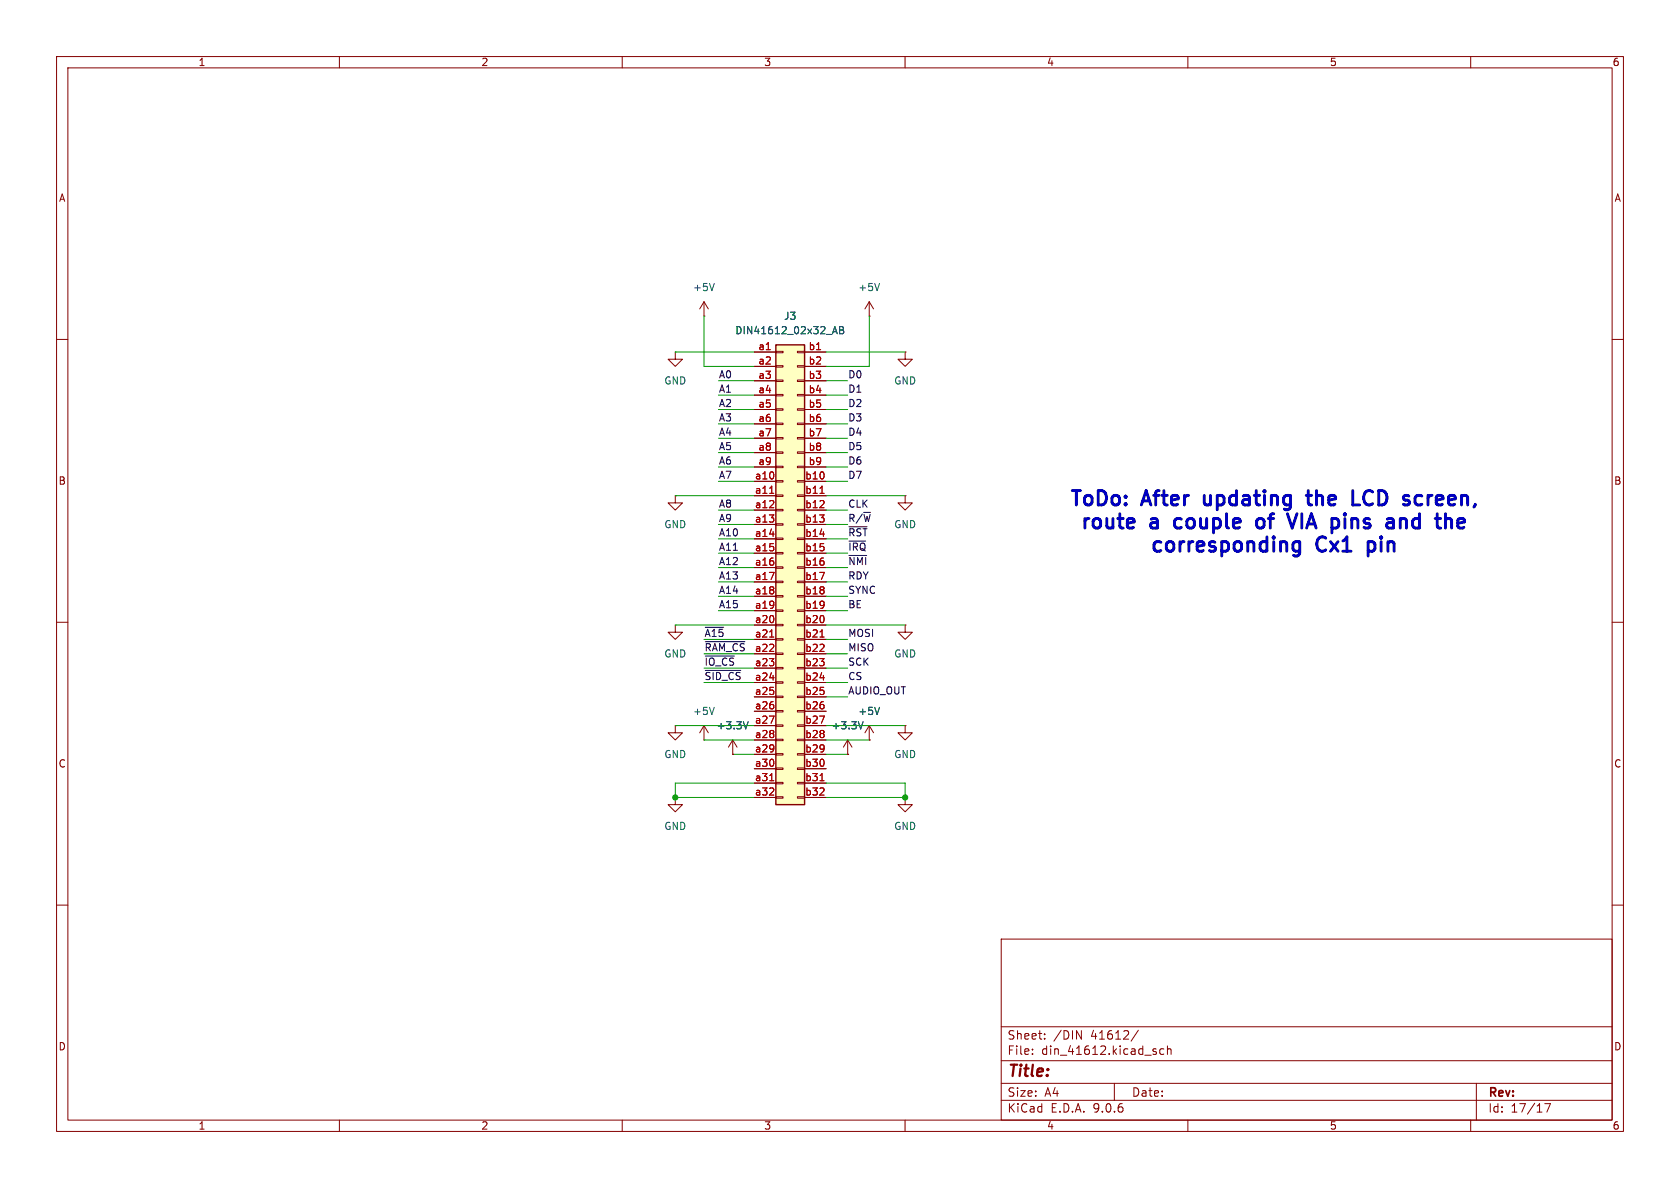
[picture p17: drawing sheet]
<svg xmlns="http://www.w3.org/2000/svg" width="297mm" height="210mm" viewBox="0 0 297 210" stroke-linecap="round" stroke-linejoin="round" font-family="sans-serif">
<defs><g id="words">
<g font-size="3.5" fill="#0000c2">
<text x="188.8" y="90.1">ToDo:</text>
<text x="190.7" y="94.2">route</text>
<text x="202" y="90.1">After</text>
<text x="203.4" y="94.2">a</text>
<text x="208.7" y="94.2">couple</text>
<text x="213.8" y="90.1">updating</text>
<text x="224.2" y="94.2">of</text>
<text x="230.9" y="94.2">VIA</text>
<text x="233.2" y="90.1">the</text>
<text x="239.4" y="94.2">pins</text>
<text x="242.1" y="90.1">LCD</text>
<text x="250.2" y="94.2">and</text>
<text x="252.2" y="90.1">screen,</text>
<text x="203" y="98.3">corresponding</text>
<text x="232.8" y="98.3">Cx1</text>
<text x="242.8" y="98.3">pin</text>
</g>
<text font-size="2.8" fill="#840000" x="178" y="190.9">Title:</text>
<g font-size="2.1" fill="#840000">
<text x="178" y="184">Sheet:</text>
<text x="186.2" y="184">/DIN</text>
<text x="192.9" y="184">41612/</text>
<text x="178" y="186.7">File:</text>
<text x="184.1" y="186.7">din_41612.kicad_sch</text>
<text x="178" y="196.9">KiCad</text>
<text x="178" y="194.1">Size:</text>
<text x="184.7" y="194.1">A4</text>
<text x="185.7" y="196.9">E.D.A.</text>
<text x="193.3" y="196.9">9.0.6</text>
<text x="200" y="194.1">Date:</text>
<text x="263" y="194.3">Rev:</text>
<text x="263" y="196.9">Id:</text>
<text x="267.1" y="196.9">17/17</text>
</g>
<g font-size="1.8" fill="#840000">
<text x="35" y="11.9">1</text>
<text x="85" y="11.9">2</text>
<text x="135" y="11.9">3</text>
<text x="185" y="11.9">4</text>
<text x="235" y="11.9">5</text>
<text x="285" y="11.9">6</text>
<text x="10.3" y="35.9">A</text>
<text x="285.3" y="35.9">A</text>
<text x="10.3" y="85.9">B</text>
<text x="285.3" y="85.9">B</text>
<text x="10.3" y="135.9">C</text>
<text x="285.3" y="135.9">C</text>
<text x="10.3" y="185.9">D</text>
<text x="285.3" y="185.9">D</text>
<text x="35" y="199.9">1</text>
<text x="85" y="199.9">2</text>
<text x="135" y="199.9">3</text>
<text x="185" y="199.9">4</text>
<text x="235" y="199.9">5</text>
<text x="285" y="199.9">6</text>
</g>
<g font-size="1.8" fill="#006464">
<text x="122.4" y="51.7">+5V</text>
<text x="151.6" y="51.7">+5V</text>
<text x="129.9" y="59.3">DIN41612_02x32_AB</text>
<text x="138.5" y="56.7">J3</text>
<text x="117.3" y="68.2">GND</text>
<text x="158" y="68.2">GND</text>
<text x="117.3" y="93.6">GND</text>
<text x="158" y="93.6">GND</text>
<text x="117.3" y="116.4">GND</text>
<text x="158" y="116.4">GND</text>
<text x="122.4" y="126.6">+5V</text>
<text x="126.6" y="129.1">+3.3V</text>
<text x="146.9" y="129.1">+3.3V</text>
<text x="151.6" y="126.6">+5V</text>
<text x="117.3" y="134.2">GND</text>
<text x="158" y="134.2">GND</text>
<text x="117.3" y="146.9">GND</text>
<text x="158" y="146.9">GND</text>
</g>
<g font-size="1.8" fill="#a90000">
<text x="134" y="62">a1</text>
<text x="134" y="64.5">a2</text>
<text x="142.9" y="62">b1</text>
<text x="142.9" y="64.5">b2</text>
<text x="134" y="67.1">a3</text>
<text x="134" y="69.6">a4</text>
<text x="142.9" y="67.1">b3</text>
<text x="142.9" y="69.6">b4</text>
<text x="134" y="72.1">a5</text>
<text x="134" y="74.7">a6</text>
<text x="134" y="77.2">a7</text>
<text x="142.9" y="72.1">b5</text>
<text x="142.9" y="74.7">b6</text>
<text x="142.9" y="77.2">b7</text>
<text x="134" y="79.8">a8</text>
<text x="134" y="82.3">a9</text>
<text x="142.9" y="79.8">b8</text>
<text x="142.9" y="82.3">b9</text>
<text x="133.4" y="84.8">a10</text>
<text x="133.4" y="87.4">a11</text>
<text x="133.4" y="89.9">a12</text>
<text x="142.3" y="84.8">b10</text>
<text x="142.3" y="87.4">b11</text>
<text x="142.3" y="89.9">b12</text>
<text x="133.4" y="92.5">a13</text>
<text x="133.4" y="95">a14</text>
<text x="142.3" y="92.5">b13</text>
<text x="142.3" y="95">b14</text>
<text x="133.4" y="97.5">a15</text>
<text x="133.4" y="100.1">a16</text>
<text x="142.3" y="97.5">b15</text>
<text x="142.3" y="100.1">b16</text>
<text x="133.4" y="102.6">a17</text>
<text x="133.4" y="105.2">a18</text>
<text x="133.4" y="107.7">a19</text>
<text x="142.3" y="102.6">b17</text>
<text x="142.3" y="105.2">b18</text>
<text x="142.3" y="107.7">b19</text>
<text x="133.4" y="110.2">a20</text>
<text x="133.4" y="112.8">a21</text>
<text x="142.3" y="110.2">b20</text>
<text x="142.3" y="112.8">b21</text>
<text x="133.4" y="117.9">a23</text>
<text x="133.4" y="115.3">a22</text>
<text x="142.3" y="115.3">b22</text>
<text x="142.3" y="117.9">b23</text>
<text x="133.4" y="122.9">a25</text>
<text x="133.4" y="125.5">a26</text>
<text x="133.4" y="120.4">a24</text>
<text x="142.3" y="120.4">b24</text>
<text x="142.3" y="122.9">b25</text>
<text x="142.3" y="125.5">b26</text>
<text x="133.4" y="128">a27</text>
<text x="133.4" y="130.6">a28</text>
<text x="142.3" y="128">b27</text>
<text x="142.3" y="130.6">b28</text>
<text x="133.4" y="133.1">a29</text>
<text x="133.4" y="135.6">a30</text>
<text x="142.3" y="133.1">b29</text>
<text x="142.3" y="135.6">b30</text>
<text x="133.4" y="138.2">a31</text>
<text x="133.4" y="140.7">a32</text>
<text x="142.3" y="138.2">b31</text>
<text x="142.3" y="140.7">b32</text>
</g>
<g font-size="1.8" fill="#0f0f0f">
<text x="127" y="69.5">A1</text>
<text x="127" y="67">A0</text>
<text x="149.9" y="69.5">D1</text>
<text x="149.9" y="67">D0</text>
<text x="127" y="77.1">A4</text>
<text x="127" y="72">A2</text>
<text x="127" y="74.6">A3</text>
<text x="149.9" y="72">D2</text>
<text x="149.9" y="77.1">D4</text>
<text x="149.9" y="74.6">D3</text>
<text x="127" y="79.7">A5</text>
<text x="127" y="82.2">A6</text>
<text x="149.9" y="79.7">D5</text>
<text x="149.9" y="82.2">D6</text>
<text x="127" y="84.7">A7</text>
<text x="127" y="89.8">A8</text>
<text x="149.9" y="84.7">D7</text>
<text x="149.9" y="89.8">CLK</text>
<text x="127" y="94.9">A10</text>
<text x="127" y="92.4">A9</text>
<text x="149.9" y="92.4">R/~{W}</text>
<text x="149.9" y="94.9">~{RST}</text>
<text x="127" y="97.4">A11</text>
<text x="127" y="100">A12</text>
<text x="149.9" y="100">~{NMI}</text>
<text x="149.9" y="97.4">~{IRQ}</text>
<text x="127" y="102.5">A13</text>
<text x="127" y="105.1">A14</text>
<text x="127" y="107.6">A15</text>
<text x="149.9" y="107.6">BE</text>
<text x="149.9" y="102.5">RDY</text>
<text x="149.9" y="105.1">SYNC</text>
<text x="124.5" y="112.7">~{A15}</text>
<text x="149.9" y="112.7">MOSI</text>
<text x="124.5" y="115.2">~{RAM_CS}a22</text>
<text x="124.5" y="117.8">~{IO_CS}</text>
<text x="149.9" y="115.2">MISO</text>
<text x="149.9" y="117.8">SCK</text>
<text x="124.5" y="120.3">~{SID_CS} a24</text>
<text x="149.9" y="120.3">CS</text>
<text x="149.9" y="122.8">AUDIO_OUT</text>
</g>
</g></defs>
<g fill="none" stroke="#840000" stroke-width=".18">
<path d="M10 10h277v190h-277zM12 12h273v186h-273zM60 10v2M110 10v2M160 10v2M210 10v2M260 10v2M124.5 55.9h.1M124.5 53.3l-.8 1.3M124.5 53.3l.7 1.3M124.5 53.3v2.6M153.7 55.9h.1"/>
<path d="M153.7 53.3l-.8 1.3M153.7 53.3l.7 1.3M153.7 53.3v2.6M10 60h2M160 62.2v1.3h1.3l-1.3 1.3-1.3-1.3h1.3M160 62.2h.1M285 60h2M10 110h2M285 110h2M10 160h2M177 166h108v32h-108zM285 160h2"/>
<path d="M60 198v2M110 198v2M160 198v2M177 194.5h108M177 191.5h108M177 187.5h108M177 181.5h108M182.5 186.3v.1M182.5 185.5v.1M184.7 183.6v.1M184.7 182.8v.1M190.3 182.2l.9 1.5v-1.5"/>
<path d="M197 191.5v3M201.2 182.1l-1.2 2M204.2 185.9l.3 .2-.3 .3M204.2 185.4l.2 .1M205.7 185.5l-.4-.1-.3 .3v.4l.2 .2h.5M206.4 185.5l.2-.1 .4 .1v.9M206.4 184.9v1.5M210 198v2M260 198v2M261 191.5v6.5M273.1 195.1h1l-.6 1.5"/>
</g>
<path d="M126.3 50.1l-.4 1.3M155.5 50.1l-.4 1.3" fill="none" stroke="#006464" stroke-width=".18"/>
<path d="M137.2 61h5v81.2h-5z" fill="#ffffc2"/>
<path d="M137.2 61h5v81.2h-5z" fill="none" stroke="#840000" stroke-width=".25"/>
<g fill="none" stroke="#840000" stroke-width=".18">
<path d="M119.4 62.2v1.3h1.2l-1.2 1.3-1.3-1.3h1.3M119.4 62.2h.1M133.3 62.2h3.9M133.3 64.8h3.9M133.3 67.3h3.9M133.3 69.9h3.9M133.3 72.4h3.9M133.3 74.9h3.9M133.3 77.5h3.9M137.2 62.1h1.2v.3h-1.2zM137.2 64.6h1.2v.3h-1.2zM137.2 67.2h1.2v.2h-1.2z"/>
<path d="M137.2 69.7h1.2v.3h-1.2zM137.2 72.3h1.2v.2h-1.2zM137.2 74.8h1.2v.3h-1.2zM137.2 77.3h1.2v.3h-1.2zM137.2 79.9h1.2v.2h-1.2zM141 62.1h1.2v.3h-1.2zM141 64.6h1.2v.3h-1.2zM141 67.2h1.2v.2h-1.2zM141 69.7h1.2v.3h-1.2zM141 72.3h1.2v.2h-1.2zM141 74.8h1.2v.3h-1.2zM141 77.3h1.2v.3h-1.2z"/>
<path d="M141 79.9h1.2v.2h-1.2zM142.2 62.2h3.8M142.2 64.8h3.8M142.2 67.3h3.8M142.2 69.9h3.8M142.2 72.4h3.8M142.2 74.9h3.8M142.2 77.5h3.8M119.4 87.6v1.3h1.2l-1.2 1.3-1.3-1.3h1.3M119.4 87.6h.1M133.3 80h3.9M133.3 82.6h3.9"/>
<path d="M133.3 85.1h3.9M133.3 87.6h3.9M133.3 90.2h3.9M133.3 92.7h3.9M133.3 95.3h3.9M133.3 97.8h3.9M137.2 82.4h1.2v.3h-1.2zM137.2 85h1.2v.2h-1.2zM137.2 87.5h1.2v.3h-1.2zM137.2 90h1.2v.3h-1.2zM137.2 92.6h1.2v.2h-1.2zM137.2 95.1h1.2v.3h-1.2z"/>
<path d="M137.2 97.7h1.2v.2h-1.2zM141 82.4h1.2v.3h-1.2zM141 85h1.2v.2h-1.2zM141 87.5h1.2v.3h-1.2zM141 90h1.2v.3h-1.2zM141 92.6h1.2v.2h-1.2zM141 95.1h1.2v.3h-1.2zM141 97.7h1.2v.2h-1.2zM142.2 80h3.8M142.2 82.6h3.8M142.2 85.1h3.8M142.2 87.6h3.8"/>
<path d="M142.2 90.2h3.8M142.2 92.7h3.8M142.2 95.3h3.8M142.2 97.8h3.8M160 87.6v1.3h1.3l-1.3 1.3-1.3-1.3h1.3M160 87.6h.1M119.4 110.5v1.3h1.2l-1.2 1.2-1.3-1.2h1.3M119.4 110.5h.1M133.3 100.3h3.9M133.3 102.9h3.9M133.3 105.4h3.9M133.3 108h3.9"/>
<path d="M133.3 110.5h3.9M133.3 113h3.9M133.3 115.6h3.9M133.3 118.1h3.9M137.2 100.2h1.2v.3h-1.2zM137.2 102.7h1.2v.3h-1.2zM137.2 105.3h1.2v.2h-1.2zM137.2 107.8h1.2v.3h-1.2zM137.2 110.4h1.2v.2h-1.2zM137.2 112.9h1.2v.3h-1.2zM137.2 115.4h1.2v.3h-1.2zM137.2 118h1.2v.2h-1.2z"/>
<path d="M141 100.2h1.2v.3h-1.2zM141 102.7h1.2v.3h-1.2zM141 105.3h1.2v.2h-1.2zM141 107.8h1.2v.3h-1.2zM141 110.4h1.2v.2h-1.2zM141 112.9h1.2v.3h-1.2zM141 115.4h1.2v.3h-1.2zM141 118h1.2v.2h-1.2zM142.2 100.3h3.8M142.2 102.9h3.8M142.2 105.4h3.8M142.2 108h3.8"/>
<path d="M142.2 110.5h3.8M142.2 113h3.8M142.2 115.6h3.8M142.2 118.1h3.8M160 110.5v1.3h1.3l-1.3 1.2-1.3-1.2h1.3M160 110.5h.1M119.4 128.3v1.2h1.2l-1.2 1.3-1.3-1.3h1.3M119.4 128.3h.1M124.5 130.8h.1M124.5 128.3l-.8 1.2M124.5 128.3l.7 1.2M124.5 128.3v2.5"/>
<path d="M129.5 133.4h.1M129.5 130.8l-.7 1.3M129.5 130.8l.8 1.3M129.5 130.8v2.6M133.3 120.7h3.9M133.3 123.2h3.9M133.3 125.7h3.9M133.3 128.3h3.9M133.3 130.8h3.9M133.3 133.4h3.9M133.3 135.9h3.9M133.3 138.4h3.9"/>
<path d="M137.2 120.5h1.2v.3h-1.2zM137.2 123.1h1.2v.2h-1.2zM137.2 125.6h1.2v.3h-1.2zM137.2 128.1h1.2v.3h-1.2zM137.2 130.7h1.2v.2h-1.2zM137.2 133.2h1.2v.3h-1.2zM137.2 135.8h1.2v.2h-1.2zM137.2 138.3h1.2v.3h-1.2zM141 120.5h1.2v.3h-1.2zM141 123.1h1.2v.2h-1.2zM141 125.6h1.2v.3h-1.2zM141 128.1h1.2v.3h-1.2z"/>
<path d="M141 130.7h1.2v.2h-1.2zM141 133.2h1.2v.3h-1.2zM141 135.8h1.2v.2h-1.2zM141 138.3h1.2v.3h-1.2zM142.2 120.7h3.8M142.2 123.2h3.8M142.2 125.7h3.8M142.2 128.3h3.8M142.2 130.8h3.8M142.2 133.4h3.8M142.2 135.9h3.8M142.2 138.4h3.8"/>
<path d="M149.9 133.4h.1M149.9 130.8l-.8 1.3M149.9 130.8l.7 1.3M149.9 130.8v2.6M153.7 130.8h.1M153.7 128.3l-.8 1.2M153.7 128.3l.7 1.2M153.7 128.3v2.5M160 128.3v1.2h1.3l-1.3 1.3-1.3-1.3h1.3M160 128.3h.1M119.4 141v1.2h1.2l-1.2 1.3-1.3-1.3h1.3M119.4 141h.1"/>
<path d="M133.3 141h3.9M137.2 140.8h1.2v.3h-1.2zM141 140.8h1.2v.3h-1.2zM142.2 141h3.8M160 141v1.2h1.3l-1.3 1.3-1.3-1.3h1.3M160 141h.1"/>
</g>
<path d="M136.1 87.2h.7M145 87.2h.7M136.1 112.6h.7M145 112.6h.7M136.1 138h.7M145 138h.7" fill="none" stroke="#a90000" stroke-width=".18"/>
<path d="M147.2 59l.4-1.3 .4 1.3M147.3 58.6h.6M148.4 57.7h.5l.2 .3-.2 .3 .2 .2 .1 .3-.3 .2h-.5zM148.4 58.3h.5M126.3 125l-.4 1.3M132.3 127.6l-.5 1.2M152.6 127.6l-.4 1.2M155.5 125l-.4 1.3" fill="none" stroke="#006464" stroke-width=".18"/>
<path d="M150.1 98.2h3.1M150.1 93.1h3.2M150.1 95.7h2.9M124.7 110.9h3.2M124.7 113.4h7M124.7 116h5.1M124.7 118.5h6.3" fill="none" stroke="#0f0f0f" stroke-width=".18"/>
<g fill="none" stroke="#009600" stroke-width=".18">
<path d="M124.5 55.9v8.9h8.8M153.7 55.9v8.9h-7.7M119.4 62.2h13.9M127 67.3h6.3M127 72.4h6.3M127 77.5h6.3M127 74.9h6.3M127 69.9h6.3M146 62.2h14M146 67.3h3.9M146 72.4h3.9M146 77.5h3.9"/>
<path d="M146 74.9h3.9M146 69.9h3.9M119.4 87.6h13.9M127 80h6.3M127 92.7h6.3M127 85.1h6.3M127 95.3h6.3M127 90.2h6.3M127 97.8h6.3M127 82.6h6.3M146 80h3.9M146 92.7h3.9"/>
<path d="M146 85.1h3.9M146 87.6h14M146 95.3h3.9M146 90.2h3.9M146 97.8h3.9M146 82.6h3.9M119.4 110.5h13.9M124.5 113h8.8M124.5 118.1h8.8M124.5 115.6h8.8M127 100.3h6.3M127 102.9h6.3"/>
<path d="M127 108h6.3M127 105.4h6.3M146 100.3h3.9M146 102.9h3.9M146 108h3.9M146 110.5h14M146 113h3.9M146 118.1h3.9M146 115.6h3.9M146 105.4h3.9M119.4 128.3h13.9M124.5 130.8h8.8"/>
<path d="M124.5 120.7h8.8M129.5 133.4h3.8M133.3 138.4h-13.9v2.6h13.9M146 138.4h14v2.6h-14M146 123.2h3.9M146 128.3h14M146 133.4h3.9M146 130.8h7.7M146 120.7h3.9"/>
</g>
<g fill="none" stroke="#0000c2" stroke-width=".51">
<path d="M222.2 92.1v.8a.69 .69 0 0 0 1 .3M228.8 97.3l.2 .1 .8-.1M228.8 95.9l.2-.1 .8 .1M229.3 90.8l-.9 2.6M229.8 95.8v2a.69 .69 0 0 1-1.1 .4M230.9 87.6h1M231.3 86.7v2.2l.1 .2 .5 .2M239.1 89.3h1.3M241.2 87.3l-.1 .5 .1 .9M247.7 91.8l.2-.1 .6 .1 .1 .2v1.4M250.4 89.1l.7 .2M251.1 87.6l-.7 .1"/>
<path d="M257.8 91.8l-.1 .2v1l.1 .2 .3 .2 .7-.2M258.8 91.8l.1 .5-1.2 .2"/>
</g>
<g fill="#009600" stroke="#009600" stroke-width=".18">
<circle cx="160" cy="141" r=".46"/>
<circle cx="119.4" cy="141" r=".46"/>
</g>
<use href="#words"/>
</svg>
